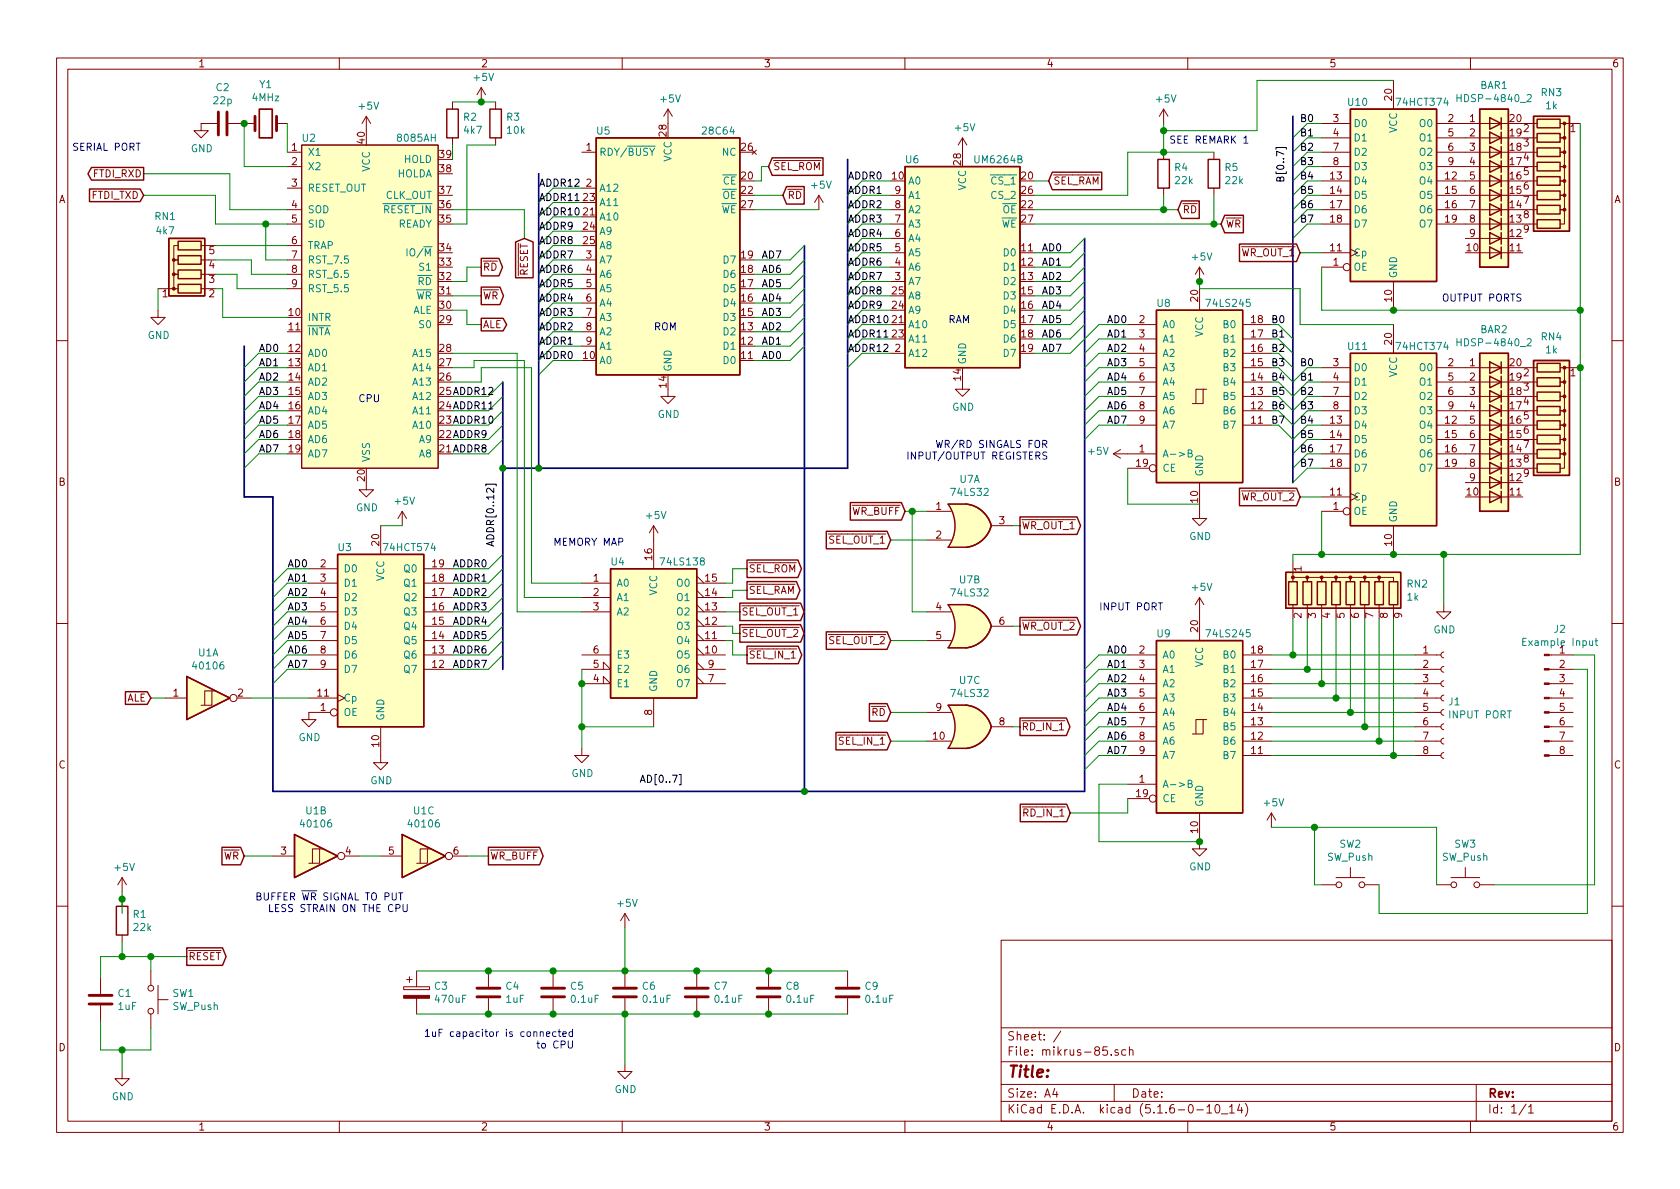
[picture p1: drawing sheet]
<svg xmlns="http://www.w3.org/2000/svg" width="297mm" height="210mm" viewBox="0 0 297 210" stroke-linecap="round" stroke-linejoin="round" font-family="sans-serif">
<defs><g id="words">
<text font-size="2.8" fill="#840000" x="178" y="190.5">Title:</text>
<g font-size="2.1" fill="#840000">
<text x="178" y="184">Sheet: /</text>
<text x="178" y="186.7">File: mikrus-85.sch</text>
<text x="178" y="196.9">KiCad E.D.A. kicad (5.1.6-0-10_14)</text>
<text x="178" y="194.1">Size: A4</text>
<text x="200" y="194.1">Date:</text>
<text x="263" y="194.1">Rev:</text>
<text x="263" y="196.9">Id: 1/1</text>
</g>
<g font-size="1.8" fill="#840000">
<text x="35" y="11.9">1</text>
<text x="85" y="11.9">2</text>
<text x="135" y="11.9">3</text>
<text x="185" y="11.9">4</text>
<text x="235" y="11.9">5</text>
<text x="285" y="11.9">6</text>
<text x="246.1" y="17.7" transform="rotate(-90 246.1 17.7)">20</text>
<text x="235.7" y="21.6">3</text>
<text x="256.1" y="21.6">2</text>
<text x="259.9" y="21.6">1</text>
<text x="267" y="21.6">20</text>
<text x="269.4" y="23.4">2</text>
<text x="277.6" y="23.4">1</text>
<text x="51.6" y="26.7">1</text>
<text x="51.6" y="29.2">2</text>
<text x="64.5" y="25.3" transform="rotate(-90 64.5 25.3)">40</text>
<text x="77.8" y="27.9">39</text>
<text x="103.7" y="26.7">1</text>
<text x="117.9" y="24.1" transform="rotate(-90 117.9 24.1)">28</text>
<text x="131.1" y="26.7">26</text>
<text x="169.9" y="29.2" transform="rotate(-90 169.9 29.2)">28</text>
<text x="235.7" y="24.1">4</text>
<text x="235.7" y="26.7">7</text>
<text x="235.7" y="29.2">8</text>
<text x="256.1" y="24.1">5</text>
<text x="256.1" y="26.7">6</text>
<text x="256.1" y="29.2">9</text>
<text x="259.9" y="24.1">2</text>
<text x="259.9" y="26.7">3</text>
<text x="259.9" y="29.2">4</text>
<text x="267" y="29.2">17</text>
<text x="267" y="26.7">18</text>
<text x="267" y="24.1">19</text>
<text x="269.4" y="25.9">3</text>
<text x="269.4" y="28.4">4</text>
<text x="10.4" y="35.9">A</text>
<text x="16.2" y="35.2">FTDI_TXD</text>
<text x="16.5" y="31.4">FTDI_RXD</text>
<text x="51.6" y="33">3</text>
<text x="77.8" y="34.3">37</text>
<text x="77.8" y="30.5">38</text>
<text x="103.2" y="35.6">23</text>
<text x="103.7" y="33">2</text>
<text x="131.1" y="31.7">20</text>
<text x="131.1" y="34.3">22</text>
<text x="136.7" y="30.1">SEL_ROM</text>
<text x="139.2" y="35.2">RD</text>
<text x="157.8" y="31.7">10</text>
<text x="158.3" y="34.3">9</text>
<text x="180.6" y="31.7">20</text>
<text x="180.6" y="34.3">26</text>
<text x="186.2" y="32.6">SEL_RAM</text>
<text x="235.3" y="31.7">13</text>
<text x="235.3" y="34.3">14</text>
<text x="255.6" y="31.7">12</text>
<text x="255.6" y="34.3">15</text>
<text x="259.9" y="31.7">5</text>
<text x="259.9" y="34.3">6</text>
<text x="267" y="34.3">15</text>
<text x="267" y="31.7">16</text>
<text x="269.4" y="31">5</text>
<text x="269.4" y="33.5">6</text>
<text x="285.4" y="35.9">A</text>
<text x="51.6" y="36.8">4</text>
<text x="51.6" y="39.4">5</text>
<text x="77.8" y="39.4">35</text>
<text x="77.8" y="36.8">36</text>
<text x="103.2" y="38.1">21</text>
<text x="103.2" y="40.6">24</text>
<text x="131.1" y="36.8">27</text>
<text x="158.3" y="41.9">6</text>
<text x="158.3" y="39.4">7</text>
<text x="158.3" y="36.8">8</text>
<text x="180.6" y="36.8">22</text>
<text x="180.6" y="39.4">27</text>
<text x="209.1" y="37.7">RD</text>
<text x="216.7" y="40.3">WR</text>
<text x="235.3" y="36.8">17</text>
<text x="235.3" y="39.4">18</text>
<text x="255.6" y="36.8">16</text>
<text x="255.6" y="39.4">19</text>
<text x="259.9" y="36.8">7</text>
<text x="259.9" y="39.4">8</text>
<text x="259.9" y="41.9">9</text>
<text x="267" y="41.9">12</text>
<text x="267" y="39.4">13</text>
<text x="267" y="36.8">14</text>
<text x="269.4" y="36.1">7</text>
<text x="269.4" y="38.6">8</text>
<text x="269.4" y="41.1">9</text>
<text x="37" y="47.5">4</text>
<text x="37" y="45">5</text>
<text x="51.6" y="43.2">6</text>
<text x="51.6" y="45.7">7</text>
<text x="77.8" y="47">33</text>
<text x="77.8" y="44.4">34</text>
<text x="85.3" y="47.9">RD</text>
<text x="103.2" y="43.2">25</text>
<text x="103.7" y="45.7">3</text>
<text x="131.1" y="45.7">19</text>
<text x="158.3" y="47">4</text>
<text x="158.3" y="44.4">5</text>
<text x="180.6" y="44.4">11</text>
<text x="180.6" y="47">12</text>
<text x="219.5" y="45.3">WR_OUT_1</text>
<text x="235.3" y="44.4">11</text>
<text x="235.7" y="47">1</text>
<text x="259.4" y="44.4">10</text>
<text x="267" y="44.4">11</text>
<text x="28.7" y="52.6">1</text>
<text x="37" y="52.6">2</text>
<text x="37" y="50">3</text>
<text x="51.6" y="48.3">8</text>
<text x="51.6" y="50.8">9</text>
<text x="77.8" y="52.1">31</text>
<text x="77.8" y="49.5">32</text>
<text x="85.3" y="53">WR</text>
<text x="93.3" y="48.8" transform="rotate(-90 93.3 48.8)">RESET</text>
<text x="103.7" y="48.3">4</text>
<text x="103.7" y="50.8">5</text>
<text x="103.7" y="53.3">6</text>
<text x="131.1" y="53.3">16</text>
<text x="131.1" y="50.8">17</text>
<text x="131.1" y="48.3">18</text>
<text x="157.8" y="52.1">25</text>
<text x="158.3" y="49.5">3</text>
<text x="180.6" y="49.5">13</text>
<text x="180.6" y="52.1">15</text>
<text x="211.8" y="53.3" transform="rotate(-90 211.8 53.3)">20</text>
<text x="246.1" y="53.3" transform="rotate(-90 246.1 53.3)">10</text>
<text x="51.1" y="55.9">10</text>
<text x="51.1" y="58.4">11</text>
<text x="77.8" y="57.1">29</text>
<text x="77.8" y="54.6">30</text>
<text x="85.3" y="58">ALE</text>
<text x="103.7" y="55.9">7</text>
<text x="103.7" y="58.4">8</text>
<text x="131.1" y="58.4">13</text>
<text x="131.1" y="55.9">15</text>
<text x="157.8" y="57.1">21</text>
<text x="157.8" y="59.7">23</text>
<text x="157.8" y="54.6">24</text>
<text x="180.6" y="54.6">16</text>
<text x="180.6" y="57.1">17</text>
<text x="180.6" y="59.7">18</text>
<text x="201.4" y="57.1">2</text>
<text x="201.4" y="59.7">3</text>
<text x="221.3" y="59.7">17</text>
<text x="221.3" y="57.1">18</text>
<text x="51.1" y="62.2">12</text>
<text x="51.1" y="64.8">13</text>
<text x="77.8" y="64.8">27</text>
<text x="77.8" y="62.2">28</text>
<text x="103.2" y="63.5">10</text>
<text x="103.7" y="61">9</text>
<text x="131.1" y="63.5">11</text>
<text x="131.1" y="61">12</text>
<text x="158.3" y="62.2">2</text>
<text x="180.6" y="62.2">19</text>
<text x="201.4" y="62.2">4</text>
<text x="201.4" y="64.8">5</text>
<text x="221.3" y="64.8">15</text>
<text x="221.3" y="62.2">16</text>
<text x="235.7" y="64.8">3</text>
<text x="246.1" y="60.9" transform="rotate(-90 246.1 60.9)">20</text>
<text x="256.1" y="64.8">2</text>
<text x="259.9" y="64.8">1</text>
<text x="267" y="64.8">20</text>
<text x="51.1" y="67.3">14</text>
<text x="51.1" y="69.8">15</text>
<text x="77.8" y="67.3">26</text>
<text x="117.9" y="68.5" transform="rotate(-90 117.9 68.5)">14</text>
<text x="169.9" y="67.3" transform="rotate(-90 169.9 67.3)">14</text>
<text x="201.4" y="67.3">6</text>
<text x="201.4" y="69.8">7</text>
<text x="221.3" y="69.8">13</text>
<text x="221.3" y="67.3">14</text>
<text x="235.7" y="67.3">4</text>
<text x="235.7" y="69.8">7</text>
<text x="256.1" y="67.3">5</text>
<text x="256.1" y="69.8">6</text>
<text x="259.9" y="67.3">2</text>
<text x="259.9" y="69.8">3</text>
<text x="267" y="69.8">18</text>
<text x="267" y="67.3">19</text>
<text x="269.4" y="66.5">2</text>
<text x="269.4" y="69.1">3</text>
<text x="269.4" y="71.6">4</text>
<text x="277.6" y="66.5">1</text>
<text x="51.1" y="72.4">16</text>
<text x="51.1" y="74.9">17</text>
<text x="51.1" y="77.5">18</text>
<text x="201.4" y="72.4">8</text>
<text x="201.4" y="74.9">9</text>
<text x="221.3" y="74.9">11</text>
<text x="221.3" y="72.4">12</text>
<text x="235.3" y="74.9">13</text>
<text x="235.3" y="77.5">14</text>
<text x="235.7" y="72.4">8</text>
<text x="255.6" y="74.9">12</text>
<text x="255.6" y="77.5">15</text>
<text x="256.1" y="72.4">9</text>
<text x="259.9" y="72.4">4</text>
<text x="259.9" y="74.9">5</text>
<text x="259.9" y="77.5">6</text>
<text x="267" y="77.5">15</text>
<text x="267" y="74.9">16</text>
<text x="267" y="72.4">17</text>
<text x="269.4" y="74.2">5</text>
<text x="269.4" y="76.7">6</text>
<text x="51.1" y="80">19</text>
<text x="201" y="82.5">19</text>
<text x="201.4" y="80">1</text>
<text x="235.3" y="80">17</text>
<text x="235.3" y="82.5">18</text>
<text x="255.6" y="80">16</text>
<text x="255.6" y="82.5">19</text>
<text x="259.9" y="80">7</text>
<text x="259.9" y="82.5">8</text>
<text x="267" y="82.5">13</text>
<text x="267" y="80">14</text>
<text x="269.4" y="79.2">7</text>
<text x="269.4" y="81.8">8</text>
<text x="10.4" y="85.9">B</text>
<text x="64.5" y="85" transform="rotate(-90 64.5 85)">20</text>
<text x="211.8" y="88.8" transform="rotate(-90 211.8 88.8)">10</text>
<text x="219.5" y="88.5">WR_OUT_2</text>
<text x="235.3" y="87.6">11</text>
<text x="259.4" y="87.6">10</text>
<text x="259.9" y="85.1">9</text>
<text x="267" y="87.6">11</text>
<text x="267" y="85.1">12</text>
<text x="269.4" y="84.3">9</text>
<text x="285.4" y="85.9">B</text>
<text x="150.6" y="91.1">WR_BUFF</text>
<text x="165.5" y="90.2">1</text>
<text x="165.5" y="95.2">2</text>
<text x="176.7" y="92.7">3</text>
<text x="180.6" y="93.6">WR_OUT_1</text>
<text x="235.7" y="90.2">1</text>
<text x="56.7" y="100.3">2</text>
<text x="67.1" y="96.5" transform="rotate(-90 67.1 96.5)">20</text>
<text x="76.5" y="100.3">19</text>
<text x="115.3" y="99" transform="rotate(-90 115.3 99)">16</text>
<text x="132.3" y="101.2">SEL_ROM</text>
<text x="146.6" y="96.1">SEL_OUT_1</text>
<text x="230.1" y="101.1" transform="rotate(-90 230.1 101.1)">1</text>
<text x="246.1" y="96.5" transform="rotate(-90 246.1 96.5)">10</text>
<text x="56.7" y="102.9">3</text>
<text x="56.7" y="105.4">4</text>
<text x="56.7" y="107.9">5</text>
<text x="76.5" y="107.9">16</text>
<text x="76.5" y="105.4">17</text>
<text x="76.5" y="102.9">18</text>
<text x="104.9" y="102.9">1</text>
<text x="104.9" y="105.4">2</text>
<text x="104.9" y="107.9">3</text>
<text x="124.8" y="107.9">13</text>
<text x="124.8" y="105.4">14</text>
<text x="124.8" y="102.9">15</text>
<text x="132.3" y="105">SEL_RAM</text>
<text x="165.5" y="107.9">4</text>
<text x="56.7" y="110.5">6</text>
<text x="56.7" y="113">7</text>
<text x="76.5" y="113">14</text>
<text x="76.5" y="110.5">15</text>
<text x="124.8" y="113">11</text>
<text x="124.8" y="110.5">12</text>
<text x="131.1" y="108.8">SEL_OUT_1</text>
<text x="131.1" y="112.6">SEL_OUT_2</text>
<text x="146.6" y="113.9">SEL_OUT_2</text>
<text x="165.5" y="113">5</text>
<text x="176.7" y="110.5">6</text>
<text x="180.6" y="111.4">WR_OUT_2</text>
<text x="211.8" y="111.7" transform="rotate(-90 211.8 111.7)">20</text>
<text x="230.1" y="109.3" transform="rotate(-90 230.1 109.3)">2</text>
<text x="232.7" y="109.3" transform="rotate(-90 232.7 109.3)">3</text>
<text x="235.2" y="109.3" transform="rotate(-90 235.2 109.3)">4</text>
<text x="237.7" y="109.3" transform="rotate(-90 237.7 109.3)">5</text>
<text x="240.3" y="109.3" transform="rotate(-90 240.3 109.3)">6</text>
<text x="242.8" y="109.3" transform="rotate(-90 242.8 109.3)">7</text>
<text x="245.4" y="109.3" transform="rotate(-90 245.4 109.3)">8</text>
<text x="247.9" y="109.3" transform="rotate(-90 247.9 109.3)">9</text>
<text x="56.7" y="115.6">8</text>
<text x="56.7" y="118.1">9</text>
<text x="76.5" y="118.1">12</text>
<text x="76.5" y="115.6">13</text>
<text x="104.9" y="118.1">5</text>
<text x="104.9" y="115.6">6</text>
<text x="124.8" y="115.6">10</text>
<text x="125.2" y="118.1">9</text>
<text x="132.3" y="116.5">SEL_IN_1</text>
<text x="201.4" y="115.6">2</text>
<text x="201.4" y="118.1">3</text>
<text x="221.3" y="118.1">17</text>
<text x="221.3" y="115.6">18</text>
<text x="251.6" y="115.6">1</text>
<text x="251.6" y="118.1">2</text>
<text x="275.7" y="115.6">1</text>
<text x="275.7" y="118.1">2</text>
<text x="22.4" y="124.1">ALE</text>
<text x="30.6" y="123.2">1</text>
<text x="42.1" y="123.2">2</text>
<text x="56.2" y="123.2">11</text>
<text x="56.7" y="125.7">1</text>
<text x="104.9" y="120.6">4</text>
<text x="125.2" y="120.6">7</text>
<text x="165.5" y="125.7">9</text>
<text x="201.4" y="120.6">4</text>
<text x="201.4" y="123.2">5</text>
<text x="201.4" y="125.7">6</text>
<text x="221.3" y="125.7">14</text>
<text x="221.3" y="123.2">15</text>
<text x="221.3" y="120.6">16</text>
<text x="251.6" y="120.6">3</text>
<text x="251.6" y="123.2">4</text>
<text x="251.6" y="125.7">5</text>
<text x="275.7" y="120.6">3</text>
<text x="275.7" y="123.2">4</text>
<text x="275.7" y="125.7">5</text>
<text x="115.3" y="126.5" transform="rotate(-90 115.3 126.5)">8</text>
<text x="148.5" y="131.7">SEL_IN_1</text>
<text x="154.1" y="126.6">RD</text>
<text x="165" y="130.8">10</text>
<text x="176.7" y="128.3">8</text>
<text x="180.6" y="129.2">RD_IN_1</text>
<text x="201.4" y="128.3">7</text>
<text x="201.4" y="130.8">8</text>
<text x="221.3" y="130.8">12</text>
<text x="221.3" y="128.3">13</text>
<text x="251.6" y="128.3">6</text>
<text x="251.6" y="130.8">7</text>
<text x="275.7" y="128.3">6</text>
<text x="275.7" y="130.8">7</text>
<text x="10.4" y="135.9">C</text>
<text x="67.1" y="132" transform="rotate(-90 67.1 132)">10</text>
<text x="201.4" y="133.3">9</text>
<text x="221.3" y="133.3">11</text>
<text x="251.6" y="133.3">8</text>
<text x="275.7" y="133.3">8</text>
<text x="285.4" y="135.9">C</text>
<text x="201" y="141">19</text>
<text x="201.4" y="138.4">1</text>
<text x="181.2" y="144.4">RD_IN_1</text>
<text x="211.8" y="147.3" transform="rotate(-90 211.8 147.3)">10</text>
<text x="39.4" y="152">WR</text>
<text x="49.7" y="151.1">3</text>
<text x="61.1" y="151.1">4</text>
<text x="68.7" y="151.1">5</text>
<text x="80.2" y="151.1">6</text>
<text x="86.6" y="152">WR_BUFF</text>
<text x="33.3" y="169.8">RESET</text>
<text x="10.4" y="185.9">D</text>
<text x="285.4" y="185.9">D</text>
<text x="35" y="199.9">1</text>
<text x="85" y="199.9">2</text>
<text x="135" y="199.9">3</text>
<text x="185" y="199.9">4</text>
<text x="235" y="199.9">5</text>
<text x="285" y="199.9">6</text>
</g>
<g font-size="1.8" fill="#008484">
<text x="38.3" y="16.1">C2</text>
<text x="44.7" y="17.9">4MHz</text>
<text x="45.9" y="15.6">Y1</text>
<text x="83.9" y="14.3">+5V</text>
<text x="261.7" y="15.7">BAR1</text>
<text x="272.6" y="17">RN3</text>
<text x="37.8" y="18.4">22p</text>
<text x="63.6" y="19.4">+5V</text>
<text x="82" y="21.4">R2</text>
<text x="82.1" y="23.7">4k7</text>
<text x="89.6" y="21.4">R3</text>
<text x="89.7" y="23.7">10k</text>
<text x="105.6" y="23.8">U5</text>
<text x="116.9" y="18.1">+5V</text>
<text x="124.4" y="23.8">28C64</text>
<text x="169" y="23.2">+5V</text>
<text x="204.5" y="18.1">+5V</text>
<text x="238.4" y="18.7">U10</text>
<text x="239.3" y="22.5">D0</text>
<text x="247" y="23.5" transform="rotate(-90 247 23.5)">VCC</text>
<text x="247.2" y="18.7">74HCT374</text>
<text x="251.1" y="22.5">O0</text>
<text x="258.5" y="18.1">HDSP-4840_2</text>
<text x="273.4" y="19.3">1k</text>
<text x="33.7" y="26.9">GND</text>
<text x="53.5" y="25.1">U2</text>
<text x="54.4" y="27.6">X1</text>
<text x="70.4" y="25.1">8085AH</text>
<text x="71.5" y="28.8">HOLD</text>
<text x="105.9" y="27.6">RDY/BUSY</text>
<text x="118.7" y="28.6" transform="rotate(-90 118.7 28.6)">VCC</text>
<text x="127.7" y="27.6">NC</text>
<text x="160.2" y="28.9">U6</text>
<text x="172.6" y="28.9">UM6264B</text>
<text x="239.3" y="25">D1</text>
<text x="239.3" y="27.6">D2</text>
<text x="251.1" y="25">O1</text>
<text x="251.1" y="27.6">O2</text>
<text x="54.4" y="30.1">X2</text>
<text x="54.4" y="33.9">RESET_OUT</text>
<text x="65.4" y="30.4" transform="rotate(-90 65.4 30.4)">VCC</text>
<text x="68.1" y="35.2">CLK_OUT</text>
<text x="70.2" y="31.4">HOLDA</text>
<text x="105.9" y="33.9">A12</text>
<text x="127.7" y="35.2">OE</text>
<text x="127.8" y="32.6">CE</text>
<text x="143.6" y="33.4">+5V</text>
<text x="160.5" y="32.6">A0</text>
<text x="160.5" y="35.2">A1</text>
<text x="170.8" y="33.7" transform="rotate(-90 170.8 33.7)">VCC</text>
<text x="175.4" y="32.6">CS_1</text>
<text x="175.4" y="35.2">CS_2</text>
<text x="207.7" y="30.2">R4</text>
<text x="207.8" y="32.6">22k</text>
<text x="216.6" y="30.2">R5</text>
<text x="216.7" y="32.6">22k</text>
<text x="239.3" y="32.6">D4</text>
<text x="239.3" y="35.2">D5</text>
<text x="239.3" y="30.1">D3</text>
<text x="251.1" y="32.6">O4</text>
<text x="251.1" y="35.2">O5</text>
<text x="251.1" y="30.1">O3</text>
<text x="27.5" y="38.9">RN1</text>
<text x="27.7" y="41.4">4k7</text>
<text x="54.4" y="37.7">SOD</text>
<text x="54.4" y="40.3">SID</text>
<text x="67.8" y="37.7">RESET_IN</text>
<text x="70.3" y="40.3">READY</text>
<text x="105.9" y="39">A10</text>
<text x="105.9" y="36.4">A11</text>
<text x="105.9" y="41.5">A9</text>
<text x="127.5" y="37.7">WE</text>
<text x="160.5" y="40.3">A3</text>
<text x="160.5" y="37.7">A2</text>
<text x="177" y="40.3">WE</text>
<text x="177.3" y="37.7">OE</text>
<text x="239.3" y="37.7">D6</text>
<text x="239.3" y="40.3">D7</text>
<text x="251.1" y="37.7">O6</text>
<text x="251.1" y="40.3">O7</text>
<text x="54.4" y="44.1">TRAP</text>
<text x="54.4" y="46.6">RST_7.5</text>
<text x="72.6" y="45.3">IO/M</text>
<text x="74.3" y="47.9">S1</text>
<text x="105.9" y="44.1">A8</text>
<text x="105.9" y="46.6">A7</text>
<text x="128" y="46.6">D7</text>
<text x="160.5" y="47.9">A6</text>
<text x="160.5" y="45.3">A5</text>
<text x="160.5" y="42.8">A4</text>
<text x="177.6" y="45.3">D0</text>
<text x="177.6" y="47.9">D1</text>
<text x="210.9" y="46.1">+5V</text>
<text x="239.3" y="47.9">OE</text>
<text x="239.3" y="45.3">Cp</text>
<text x="54.4" y="49.1">RST_6.5</text>
<text x="54.4" y="51.7">RST_5.5</text>
<text x="73.5" y="53">WR</text>
<text x="73.9" y="50.4">RD</text>
<text x="105.9" y="49.1">A6</text>
<text x="105.9" y="51.7">A5</text>
<text x="128" y="51.7">D5</text>
<text x="128" y="49.1">D6</text>
<text x="160.5" y="53">A8</text>
<text x="160.5" y="50.4">A7</text>
<text x="177.6" y="50.4">D2</text>
<text x="177.6" y="53">D3</text>
<text x="247" y="49.3" transform="rotate(-90 247 49.3)">GND</text>
<text x="26.1" y="59.9">GND</text>
<text x="54.4" y="56.8">INTR</text>
<text x="54.4" y="59.3">INTA</text>
<text x="72.9" y="55.5">ALE</text>
<text x="74.3" y="58">S0</text>
<text x="105.9" y="54.2">A4</text>
<text x="105.9" y="56.8">A3</text>
<text x="105.9" y="59.3">A2</text>
<text x="128" y="59.3">D2</text>
<text x="128" y="56.8">D3</text>
<text x="128" y="54.2">D4</text>
<text x="160.5" y="58">A10</text>
<text x="160.5" y="55.5">A9</text>
<text x="177.6" y="55.5">D4</text>
<text x="177.6" y="58">D5</text>
<text x="204.6" y="54.3">U8</text>
<text x="205.5" y="58">A0</text>
<text x="212.7" y="59.6" transform="rotate(-90 212.7 59.6)">VCC</text>
<text x="213.6" y="54.3">74LS245</text>
<text x="216.4" y="58">B0</text>
<text x="261.7" y="58.9">BAR2</text>
<text x="54.4" y="63.1">AD0</text>
<text x="54.4" y="65.7">AD1</text>
<text x="73.2" y="65.7">A14</text>
<text x="73.2" y="63.1">A15</text>
<text x="105.9" y="64.4">A0</text>
<text x="105.9" y="61.8">A1</text>
<text x="118.7" y="65.8" transform="rotate(-90 118.7 65.8)">GND</text>
<text x="128" y="64.4">D0</text>
<text x="128" y="61.8">D1</text>
<text x="160.5" y="63.1">A12</text>
<text x="160.5" y="60.6">A11</text>
<text x="170.8" y="64.5" transform="rotate(-90 170.8 64.5)">GND</text>
<text x="177.6" y="60.6">D6</text>
<text x="177.6" y="63.1">D7</text>
<text x="205.5" y="60.6">A1</text>
<text x="205.5" y="63.1">A2</text>
<text x="205.5" y="65.7">A3</text>
<text x="216.4" y="65.7">B3</text>
<text x="216.4" y="63.1">B2</text>
<text x="216.4" y="60.6">B1</text>
<text x="238.4" y="61.9">U11</text>
<text x="239.3" y="65.7">D0</text>
<text x="247.2" y="61.9">74HCT374</text>
<text x="251.1" y="65.7">O0</text>
<text x="258.5" y="61.2">HDSP-4840_2</text>
<text x="272.6" y="60.2">RN4</text>
<text x="273.4" y="62.5">1k</text>
<text x="54.4" y="68.2">AD2</text>
<text x="54.4" y="70.7">AD3</text>
<text x="73.2" y="70.7">A12</text>
<text x="73.2" y="68.2">A13</text>
<text x="205.5" y="68.2">A4</text>
<text x="205.5" y="70.7">A5</text>
<text x="216.4" y="70.7">B5</text>
<text x="216.4" y="68.2">B4</text>
<text x="239.3" y="68.2">D1</text>
<text x="239.3" y="70.7">D2</text>
<text x="247" y="66.7" transform="rotate(-90 247 66.7)">VCC</text>
<text x="251.1" y="68.2">O1</text>
<text x="251.1" y="70.7">O2</text>
<text x="54.4" y="73.3">AD4</text>
<text x="54.4" y="75.8">AD5</text>
<text x="73.2" y="75.8">A10</text>
<text x="73.2" y="73.3">A11</text>
<text x="116.3" y="73.9">GND</text>
<text x="168.4" y="72.6">GND</text>
<text x="205.5" y="73.3">A6</text>
<text x="205.5" y="75.8">A7</text>
<text x="216.4" y="75.8">B7</text>
<text x="216.4" y="73.3">B6</text>
<text x="239.3" y="75.8">D4</text>
<text x="239.3" y="73.3">D3</text>
<text x="251.1" y="75.8">O4</text>
<text x="251.1" y="73.3">O3</text>
<text x="54.4" y="78.4">AD6</text>
<text x="54.4" y="80.9">AD7</text>
<text x="65.4" y="81.8" transform="rotate(-90 65.4 81.8)">VSS</text>
<text x="74.2" y="80.9">A8</text>
<text x="74.2" y="78.4">A9</text>
<text x="192.5" y="80.4">+5V</text>
<text x="205.5" y="80.9">A-&gt;B</text>
<text x="205.5" y="83.4">CE</text>
<text x="239.3" y="78.4">D5</text>
<text x="239.3" y="80.9">D6</text>
<text x="239.3" y="83.4">D7</text>
<text x="251.1" y="78.4">O5</text>
<text x="251.1" y="80.9">O6</text>
<text x="251.1" y="83.4">O7</text>
<text x="69.9" y="89.2">+5V</text>
<text x="168.4" y="87.7">74LS32</text>
<text x="169.7" y="85.4">U7A</text>
<text x="212.7" y="84.3" transform="rotate(-90 212.7 84.3)">GND</text>
<text x="239.3" y="88.5">Cp</text>
<text x="62.9" y="90.4">GND</text>
<text x="114.4" y="91.8">+5V</text>
<text x="210.3" y="95.5">GND</text>
<text x="239.3" y="91.1">OE</text>
<text x="247" y="92.5" transform="rotate(-90 247 92.5)">GND</text>
<text x="59.8" y="97.5">U3</text>
<text x="60.7" y="101.2">D0</text>
<text x="68.1" y="97.5">74HCT574</text>
<text x="71.6" y="101.2">Q0</text>
<text x="108.1" y="100">U4</text>
<text x="117.1" y="100">74LS138</text>
<text x="60.7" y="103.8">D1</text>
<text x="60.7" y="106.3">D2</text>
<text x="67.9" y="102.8" transform="rotate(-90 67.9 102.8)">VCC</text>
<text x="71.6" y="106.3">Q2</text>
<text x="71.6" y="103.8">Q1</text>
<text x="109" y="103.8">A0</text>
<text x="109" y="106.3">A1</text>
<text x="116.2" y="105.3" transform="rotate(-90 116.2 105.3)">VCC</text>
<text x="119.8" y="106.3">O1</text>
<text x="119.8" y="103.8">O0</text>
<text x="168.4" y="105.5">74LS32</text>
<text x="169.7" y="103.2">U7B</text>
<text x="210.9" y="104.5">+5V</text>
<text x="248.8" y="103.9">RN2</text>
<text x="248.8" y="106.2">1k</text>
<text x="60.7" y="108.8">D3</text>
<text x="60.7" y="111.4">D4</text>
<text x="60.7" y="113.9">D5</text>
<text x="71.6" y="113.9">Q5</text>
<text x="71.6" y="111.4">Q4</text>
<text x="71.6" y="108.8">Q3</text>
<text x="109" y="108.8">A2</text>
<text x="119.8" y="113.9">O4</text>
<text x="119.8" y="111.4">O3</text>
<text x="119.8" y="108.8">O2</text>
<text x="204.6" y="112.7">U9</text>
<text x="213.6" y="112.7">74LS245</text>
<text x="253.4" y="112">GND</text>
<text x="274.8" y="111.9">J2</text>
<text x="34.4" y="118.4">40106</text>
<text x="35.1" y="116.1">U1A</text>
<text x="60.7" y="116.5">D6</text>
<text x="60.7" y="119">D7</text>
<text x="71.6" y="119">Q7</text>
<text x="71.6" y="116.5">Q6</text>
<text x="109" y="119">E2</text>
<text x="109" y="116.5">E3</text>
<text x="119.8" y="116.5">O5</text>
<text x="119.8" y="119">O6</text>
<text x="205.5" y="116.5">A0</text>
<text x="205.5" y="119">A1</text>
<text x="212.7" y="118" transform="rotate(-90 212.7 118)">VCC</text>
<text x="216.4" y="119">B1</text>
<text x="216.4" y="116.5">B0</text>
<text x="269.7" y="114.2">Example Input</text>
<text x="60.7" y="124.1">Cp</text>
<text x="109" y="121.5">E1</text>
<text x="116.2" y="122.4" transform="rotate(-90 116.2 122.4)">GND</text>
<text x="119.8" y="121.5">O7</text>
<text x="168.4" y="123.3">74LS32</text>
<text x="169.7" y="120.9">U7C</text>
<text x="205.5" y="121.5">A2</text>
<text x="205.5" y="124.1">A3</text>
<text x="216.4" y="124.1">B3</text>
<text x="216.4" y="121.5">B2</text>
<text x="256.2" y="124.7">J1</text>
<text x="52.8" y="131.1">GND</text>
<text x="60.7" y="126.6">OE</text>
<text x="67.9" y="127.5" transform="rotate(-90 67.9 127.5)">GND</text>
<text x="205.5" y="126.6">A4</text>
<text x="205.5" y="129.2">A5</text>
<text x="205.5" y="131.7">A6</text>
<text x="216.4" y="131.7">B6</text>
<text x="216.4" y="129.2">B5</text>
<text x="216.4" y="126.6">B4</text>
<text x="256.3" y="127">INPUT PORT</text>
<text x="101" y="137.4">GND</text>
<text x="205.5" y="134.2">A7</text>
<text x="216.4" y="134.2">B7</text>
<text x="65.5" y="138.7">GND</text>
<text x="205.5" y="139.3">A-&gt;B</text>
<text x="205.5" y="141.9">CE</text>
<text x="212.7" y="142.7" transform="rotate(-90 212.7 142.7)">GND</text>
<text x="223.6" y="142.6">+5V</text>
<text x="53.4" y="146.3">40106</text>
<text x="54.1" y="144">U1B</text>
<text x="72.5" y="146.3">40106</text>
<text x="73.2" y="144">U1C</text>
<text x="236.9" y="149.9">SW2</text>
<text x="257.2" y="149.9">SW3</text>
<text x="20.4" y="154">+5V</text>
<text x="210.3" y="153.9">GND</text>
<text x="234.7" y="152.2">SW_Push</text>
<text x="255" y="152.2">SW_Push</text>
<text x="109.3" y="160.4">+5V</text>
<text x="23.6" y="162.3">R1</text>
<text x="23.7" y="164.6">22k</text>
<text x="20.9" y="176.3">C1</text>
<text x="20.9" y="178.6">1uF</text>
<text x="30.5" y="176.3">SW1</text>
<text x="30.6" y="178.6">SW_Push</text>
<text x="76.9" y="175">C3</text>
<text x="77.1" y="177.3">470uF</text>
<text x="89.5" y="175">C4</text>
<text x="89.5" y="177.3">1uF</text>
<text x="100.9" y="175">C5</text>
<text x="101.1" y="177.3">0.1uF</text>
<text x="113.6" y="175">C6</text>
<text x="113.8" y="177.3">0.1uF</text>
<text x="126.3" y="175">C7</text>
<text x="126.5" y="177.3">0.1uF</text>
<text x="139" y="175">C8</text>
<text x="139.2" y="177.3">0.1uF</text>
<text x="153" y="175">C9</text>
<text x="153.2" y="177.3">0.1uF</text>
<text x="19.8" y="194.6">GND</text>
<text x="108.7" y="193.3">GND</text>
</g>
<g font-size="1.8">
<text x="230.1" y="21.6">B0</text>
<text x="230.1" y="24.1">B1</text>
<text x="230.1" y="26.7">B2</text>
<text x="230.1" y="29.2">B3</text>
<text x="95.2" y="35.6">ADDR11</text>
<text x="95.2" y="33">ADDR12</text>
<text x="149.9" y="34.3">ADDR1</text>
<text x="149.9" y="31.7">ADDR0</text>
<text x="227.1" y="31.1" transform="rotate(-90 227.1 31.1)">B[0..7]</text>
<text x="230.1" y="31.7">B4</text>
<text x="230.1" y="34.3">B5</text>
<text x="95.2" y="40.6">ADDR9</text>
<text x="95.2" y="38.1">ADDR10</text>
<text x="149.9" y="36.8">ADDR2</text>
<text x="149.9" y="39.4">ADDR3</text>
<text x="149.9" y="41.9">ADDR4</text>
<text x="230.1" y="36.8">B6</text>
<text x="230.1" y="39.4">B7</text>
<text x="95.2" y="45.7">ADDR7</text>
<text x="95.2" y="43.2">ADDR8</text>
<text x="134.6" y="45.7">AD7</text>
<text x="149.9" y="44.4">ADDR5</text>
<text x="149.9" y="47">ADDR6</text>
<text x="184.1" y="47">AD1</text>
<text x="184.1" y="44.4">AD0</text>
<text x="95.2" y="53.3">ADDR4</text>
<text x="95.2" y="50.8">ADDR5</text>
<text x="95.2" y="48.3">ADDR6</text>
<text x="134.6" y="48.3">AD6</text>
<text x="134.6" y="50.8">AD5</text>
<text x="134.6" y="53.3">AD4</text>
<text x="149.9" y="49.5">ADDR7</text>
<text x="149.9" y="52.1">ADDR8</text>
<text x="184.1" y="52.1">AD3</text>
<text x="184.1" y="49.5">AD2</text>
<text x="95.2" y="58.4">ADDR2</text>
<text x="95.2" y="55.9">ADDR3</text>
<text x="134.6" y="55.9">AD3</text>
<text x="134.6" y="58.4">AD2</text>
<text x="149.9" y="54.6">ADDR9</text>
<text x="149.9" y="57.1">ADDR10</text>
<text x="149.9" y="59.7">ADDR11</text>
<text x="184.1" y="59.7">AD6</text>
<text x="184.1" y="57.1">AD5</text>
<text x="184.1" y="54.6">AD4</text>
<text x="195.9" y="57.1">AD0</text>
<text x="195.9" y="59.7">AD1</text>
<text x="225.1" y="59.7">B1</text>
<text x="225.1" y="57.1">B0</text>
<text x="45.7" y="62.2">AD0</text>
<text x="45.7" y="64.8">AD1</text>
<text x="95.2" y="63.5">ADDR0</text>
<text x="95.2" y="61">ADDR1</text>
<text x="134.6" y="61">AD1</text>
<text x="134.6" y="63.5">AD0</text>
<text x="149.9" y="62.2">ADDR12</text>
<text x="184.1" y="62.2">AD7</text>
<text x="195.9" y="62.2">AD2</text>
<text x="195.9" y="64.8">AD3</text>
<text x="225.1" y="64.8">B3</text>
<text x="225.1" y="62.2">B2</text>
<text x="230.1" y="64.8">B0</text>
<text x="45.7" y="67.3">AD2</text>
<text x="45.7" y="69.8">AD3</text>
<text x="77.8" y="69.8">25ADDR12</text>
<text x="195.9" y="67.3">AD4</text>
<text x="195.9" y="69.8">AD5</text>
<text x="225.1" y="69.8">B5</text>
<text x="225.1" y="67.3">B4</text>
<text x="230.1" y="67.3">B1</text>
<text x="230.1" y="69.8">B2</text>
<text x="45.7" y="72.4">AD4</text>
<text x="45.7" y="74.9">AD5</text>
<text x="45.7" y="77.5">AD6</text>
<text x="77.8" y="77.5">22ADDR9</text>
<text x="77.8" y="74.9">23ADDR10</text>
<text x="77.8" y="72.4">24ADDR11</text>
<text x="195.9" y="72.4">AD6</text>
<text x="195.9" y="74.9">AD7</text>
<text x="225.1" y="74.9">B7</text>
<text x="225.1" y="72.4">B6</text>
<text x="230.1" y="72.4">B3</text>
<text x="230.1" y="74.9">B4</text>
<text x="230.1" y="77.5">B5</text>
<text x="45.7" y="80">AD7</text>
<text x="77.8" y="80">21ADDR8</text>
<text x="230.1" y="80">B6</text>
<text x="230.1" y="82.5">B7</text>
<text x="50.8" y="100.3">AD0</text>
<text x="80" y="100.3">ADDR0</text>
<text x="87.4" y="96.8" transform="rotate(-90 87.4 96.8)">ADDR[0..12]</text>
<text x="50.8" y="102.9">AD1</text>
<text x="50.8" y="105.4">AD2</text>
<text x="50.8" y="107.9">AD3</text>
<text x="80" y="107.9">ADDR3</text>
<text x="80" y="102.9">ADDR1</text>
<text x="80" y="105.4">ADDR2</text>
<text x="50.8" y="113">AD5</text>
<text x="50.8" y="110.5">AD4</text>
<text x="80" y="113">ADDR5</text>
<text x="80" y="110.5">ADDR4</text>
<text x="50.8" y="118.1">AD7</text>
<text x="50.8" y="115.6">AD6</text>
<text x="80" y="115.6">ADDR6</text>
<text x="80" y="118.1">ADDR7</text>
<text x="195.9" y="115.6">AD0</text>
<text x="195.9" y="118.1">AD1</text>
<text x="195.9" y="120.6">AD2</text>
<text x="195.9" y="123.2">AD3</text>
<text x="195.9" y="125.7">AD4</text>
<text x="195.9" y="128.3">AD5</text>
<text x="195.9" y="130.8">AD6</text>
<text x="195.9" y="133.3">AD7</text>
<text x="113" y="138.4">AD[0..7]</text>
</g>
<g font-size="1.8" fill="#0000c2">
<text x="12.7" y="26.7">SERIAL PORT</text>
<text x="207.7" y="25.4">SEE REMARK 1</text>
<text x="255.4" y="53.3">OUTPUT PORTS</text>
<text x="115.6" y="58.4">ROM</text>
<text x="167.6" y="57.1">RAM</text>
<text x="63.6" y="71.1">CPU</text>
<text x="161.6" y="81.3">INPUT/OUTPUT REGISTERS</text>
<text x="166.9" y="79.2">WR/RD SINGALS FOR</text>
<text x="97.8" y="96.5">MEMORY MAP</text>
<text x="195" y="107.9">INPUT PORT</text>
<text x="47.1" y="159.2">BUFFER WR SIGNAL TO PUT</text>
<text x="49.3" y="161.3">LESS STRAIN ON THE CPU</text>
<text x="78.8" y="183.4">1uF capacitor is connected</text>
<text x="95.7" y="185.4">to CPU</text>
</g>
</g></defs>
<g fill="none" stroke="#840000" stroke-width=".18">
<path d="M10 10.3h277v189.9h-277zM12 12.2h273v186.1h-273zM60 10.3v1.9M80 18v1.3M85.1 15.5l-.8 1.3M85.1 15.5v2.5M85.1 15.5l.8 1.3M87.6 18v1.3M110 10.3v1.9M118.1 19.3l-.8 1.3M118.1 19.3v2.5M118.1 19.3l.8 1.3"/>
<path d="M160 10.3v1.9M205.7 19.3v2.5M205.7 19.3l-.7 1.3M205.7 19.3l.8 1.3M210 10.3v1.9M246.4 14.2v5.1M260 10.3v1.9M38.4 21.8h-2.8v1.3h1.2l-1.2 1.3-1.3-1.3h1.3M40.4 21.8h4.7M48.9 21.8h1.9M50.8 26.9h2.5M50.8 29.5h2.5"/>
<path d="M50.8 33.3h2.5M50.8 37.1h2.5M50.8 39.6h2.5M53.3 25.6h24.2v57.2h-24.2zM64.8 20.6l-.8 1.2M64.8 20.6v2.5M64.8 20.6l.7 1.2M80 24.4v1.2M87.6 24.4v1.2M102.9 26.9h2.5M102.9 33.3h2.5M133 26.5l.7 .8"/>
<path d="M133.7 26.5l-.7 .8M144.8 34.5l-.8 1.3M144.8 34.5v2.6M144.8 34.5l.7 1.3M157.5 37.1h2.5M157.5 39.6h2.5M157.5 34.5h2.5M170.2 24.4l-.8 1.2M170.2 24.4v2.5M170.2 24.4l.7 1.2M205.7 26.9v1.3M205.7 33.3v1.2"/>
<path d="M214.6 26.9v1.3M214.6 33.3v1.2M233.7 26.9h5.1M233.7 29.5h5.1M233.7 37.1h5.1M233.7 39.6h5.1M233.7 34.5h5.1M233.7 24.4h5.1M233.7 21.8h5.1M233.7 32h5.1M254 26.9h12.7M254 29.5h12.7"/>
<path d="M254 37.1h12.7M254 39.6h12.7M254 34.5h12.7M254 24.4h12.7M254 21.8h12.7M254 32h12.7M270.5 26.9h1.3M270.5 29.5h1.3M270.5 37.1h1.3M270.5 39.6h1.3M270.5 34.5h1.3M270.5 24.4h1.3"/>
<path d="M270.5 21.8h1.3M270.5 32h1.3M275.8 21.8h.8v2.6h-.8h.8v2.5h-.8h.8v2.6h-.8h.8v2.5h-.8h.8v2.5h-.8h.8v2.6h-.8h.8v2.5h-.8M276.9 21.8h2.5M27.9 54.9v1.2h1.3l-1.3 1.3-1.2-1.3h1.2M27.9 51h2.6M31.5 43.4h-.8v2.6h.8h-.8v2.5h.8h-.8v2.5h.8M35.6 43.4h1.2M35.6 46h1.2M35.6 48.5h1.2M35.6 51h1.2M50.8 43.4h2.5"/>
<path d="M50.8 46h2.5M50.8 48.5h2.5M50.8 51h2.5M102.9 46h2.5M102.9 48.5h2.5M102.9 51h2.5M102.9 53.6h2.5M102.9 56.1h2.5M102.9 58.7h2.5M157.5 49.8h2.5M157.5 47.2h2.5M157.5 44.7h2.5"/>
<path d="M157.5 42.2h2.5M199.4 59.9h5.1M199.4 57.4h5.1M212.1 47.2v7.7M212.1 47.2l-.8 1.3M212.1 47.2l.8 1.3M219.7 59.9h5.1M219.7 57.4h5.1M233.7 47.2h3.8M233.7 44.7h5.1M246.4 49.8v5.1M246.4 57.4v5.1"/>
<path d="M259.1 42.2h7.6M261.6 44.7h5.1M10 60.2h2M102.9 61.2h2.5M118.1 68.8v1.3h1.3l-1.3 1.3-1.3-1.3h1.3M157.5 62.5h2.5M170.2 67.6v1.2h1.2l-1.2 1.3-1.3-1.3h1.3M198.1 79.5l-1.3 .8M199.4 62.5h5.1M199.4 72.6h5.1M199.4 70.1h5.1M199.4 67.6h5.1"/>
<path d="M199.4 65h5.1M199.4 75.2h5.1M212.7 68.8h-1.2v2.6M213.4 68.8h-.7v2.6h-1.9M219.7 62.5h5.1M219.7 72.6h5.1M219.7 70.1h5.1M219.7 67.6h5.1M219.7 65h5.1M219.7 75.2h5.1M233.7 72.6h5.1M233.7 70.1h5.1"/>
<path d="M233.7 67.6h5.1M233.7 65h5.1M233.7 75.2h5.1M233.7 77.7h5.1M254 72.6h12.7M254 70.1h12.7M254 67.6h12.7M254 65h12.7M254 75.2h12.7M254 77.7h12.7M270.5 72.6h1.3M270.5 70.1h1.3"/>
<path d="M270.5 67.6h1.3M270.5 65h1.3M270.5 75.2h1.3M270.5 77.7h1.3M275.8 65h.8v2.6h-.8h.8v2.5h-.8h.8v2.5h-.8h.8v2.6h-.8h.8v2.5h-.8h.8v2.6h-.8h.8v2.5h-.8M276.9 65h2.5M285 60.2h2M64.8 85.3v1.3h1.2l-1.2 1.3-1.3-1.3h1.3M67.3 93v5M71.1 90.4l-.7 1.3M71.1 90.4v2.6M71.1 90.4l.8 1.3"/>
<path d="M115.6 93l-.8 1.2M115.6 93v7.6M115.6 93l.7 1.2M163.8 90.4h4.3M163.8 95.5h4.3M175.3 93h3.8M196.8 80.3h7.7M196.8 80.3l1.3 .7M199.4 82.8h3.8M212.1 85.3v6.4h1.3l-1.3 1.3-1.3-1.3h1.3M228.6 99.3v2.5M233.7 80.3h5.1"/>
<path d="M233.7 82.8h5.1M233.7 87.9h5.1M233.7 90.4h3.8M246.4 93v5M254 80.3h12.7M254 82.8h12.7M259.1 85.3h7.6M261.6 87.9h5.1M270.5 80.3h1.3M270.5 82.8h1.3M10 110.3h2M54.6 118.4h5.1"/>
<path d="M54.6 115.8h5.1M54.6 108.2h5.1M54.6 113.3h5.1M54.6 110.7h5.1M54.6 103.1h5.1M54.6 105.7h5.1M54.6 100.6h5.1M74.9 118.4h5.1M74.9 115.8h5.1M74.9 108.2h5.1M74.9 113.3h5.1M74.9 110.7h5.1"/>
<path d="M74.9 103.1h5.1M74.9 105.7h5.1M74.9 100.6h5.1M102.9 118.4h5l-1.2-1.3v1.3M102.9 115.8h5M102.9 108.2h5M102.9 103.1h5M102.9 105.7h5M123.2 118.4h5.1M123.2 115.8h5.1M123.2 108.2h5.1M123.2 113.3h5.1"/>
<path d="M123.2 110.7h5.1M123.2 103.1h5.1M123.2 114.5l1.3 1.3M123.2 112l1.3 1.3M123.2 109.5l1.3 1.2M123.2 106.9l1.3 1.3M123.2 105.7h5.1M123.2 104.4l1.3 1.3M123.2 101.8l1.3 1.3M123.2 119.6l1.3 1.3M123.2 117.1l1.3 1.3M139.6 114.8h1.3"/>
<path d="M163.8 108.2h4.3M163.8 113.3h4.3M175.3 110.7h3.8M199.4 118.4h5.1M199.4 115.8h5.1M212.1 105.7l-.8 1.2M212.1 105.7v7.6M212.1 105.7l.8 1.2M219.7 118.4h5.1M219.7 115.8h5.1M228.6 102.9v-.8h2.5v.8v-.8h2.6v.8v-.8h2.5v.8v-.8h2.6v.8v-.8h2.5v.8v-.8h2.5v.8v-.8h2.6v.8M228.6 106.9v1.3"/>
<path d="M231.1 106.9v1.3M233.7 106.9v1.3M236.2 106.9v1.3M238.8 106.9v1.3M241.3 106.9v1.3M243.8 106.9v1.3M246.4 106.9v1.3M250.2 118.4h4.6M250.2 115.8h4.6M255.3 117.9l-.3 .1-.2 .3 .1 .4 .4 .2M255.3 115.3l-.3 .1-.2 .3 .1 .4 .4 .2M255.3 106.9v1.3h1.2l-1.2 1.3-1.3-1.3h1.3"/>
<path d="M273.9 118.4h4.2M273.9 115.8h4.2M285 110.3h2M29.2 123.4h3.8M37.5 122.2h-1.3v2.5M38.1 122.2h-.6v2.5h-1.9M41.9 123.4h2.5M54.6 123.4h5.1M58.4 126h-3.8v1.2h1.3l-1.3 1.3-1.3-1.3h1.3M59.7 122.8l1.3 .6-1.3 .7M67.3 128.5v6.4h1.3l-1.3 1.2-1.3-1.2h1.3M102.9 132.3v1.3h1.2l-1.2 1.3-1.3-1.3h1.3"/>
<path d="M102.9 120.9h5l-1.2-1.3v1.3M115.6 123.4v5.1M123.2 120.9h5.1M163.8 131.1h4.3M163.8 126h4.3M175.3 128.5h3.8M187.1 127.5h1.2M199.4 133.6h5.1M199.4 131.1h5.1M199.4 128.5h5.1M199.4 126h5.1M199.4 123.4h5.1"/>
<path d="M199.4 120.9h5.1M199.4 138.7h5.1M212.7 127.2h-1.2v2.6M213.4 127.2h-.7v2.6h-1.9M219.7 133.6h5.1M219.7 131.1h5.1M219.7 128.5h5.1M219.7 126h5.1M219.7 123.4h5.1M219.7 120.9h5.1M250.2 133.6h4.6M250.2 131.1h4.6"/>
<path d="M250.2 128.5h4.6M250.2 126h4.6M250.2 123.4h4.6M250.2 120.9h4.6M255.3 133.1l-.3 .1-.2 .3 .1 .4 .4 .2M255.3 130.6l-.3 .1-.2 .3 .1 .4 .4 .2M255.3 128l-.3 .1-.2 .3 .1 .4 .4 .2M255.3 125.5l-.3 .1-.2 .3 .1 .4 .4 .2M255.3 122.9l-.3 .1-.2 .4 .1 .3 .4 .2M255.3 120.4l-.3 .1-.2 .3 .1 .4 .4 .2M273.9 133.6h4.2M273.9 131.1h4.2"/>
<path d="M273.9 128.5h4.2M273.9 126h4.2M273.9 123.4h4.2M273.9 120.9h4.2M21.6 155.2l-.8 1.3M21.6 155.2v2.5M21.6 159v1.3M21.6 155.2l.8 1.3M48.3 151.4h3.8M56.5 150.1h-1.3v2.5M57.1 150.1h-.6v2.5h-1.9M61 151.4h2.5"/>
<path d="M67.3 151.4h3.8M75.6 150.1h-1.3v2.5M76.2 150.1h-.6v2.5h-1.9M80 151.4h2.5M199.4 141.2h3.8M212.1 143.8v6.3h1.3l-1.3 1.3-1.3-1.3h1.3M224.8 143.8l-.8 1.2M224.8 143.8v2.5M224.8 143.8l.8 1.2M233.7 156.5h2.5M236.2 155.2h5.1M238.8 153.4v1.8"/>
<path d="M241.3 156.5h2.5M254 156.5h2.5M256.5 155.2h5.1M259.1 153.4v1.8M261.6 156.5h2.6M10 160.2h2M17.8 173v2.8M17.8 177.8v2.8M21.6 165.3v1.3M26.7 171.7v2.5M26.7 179.3v2.6M27.9 176.8h1.8"/>
<path d="M27.9 174.2v5.1M71.4 174.5h4.5v.5h-4.5zM71.9 173.2h1M72.4 172.7v1M73.7 171.7v2.8M73.7 176.5v2.8M86.4 171.7v2.8M86.4 176.5v2.8M97.8 171.7v2.8M97.8 176.5v2.8M110.5 161.5v2.6M110.5 171.7v2.8"/>
<path d="M110.5 176.5v2.8M110.5 161.5l-.8 1.3M110.5 161.5l.8 1.3M123.2 171.7v2.8M123.2 176.5v2.8M135.9 171.7v2.8M135.9 176.5v2.8M149.9 171.7v2.8M149.9 176.5v2.8M177 166.3h108v32h-108zM285 160.2h2M21.6 189.5v1.2h1.3l-1.3 1.3-1.3-1.3h1.3"/>
<path d="M60 198.3v1.9M110 198.3v1.9M110.5 188.2v1.3h1.3l-1.3 1.2-1.3-1.2h1.3M160 198.3v1.9M177 194.8h108M177 191.8h108M177 187.8h108M177 181.8h108M186.5 192.5l-.4 1h1M186.8 193v1M187.6 182.3l-1.3 2M196.5 186.5v.1"/>
<path d="M197 191.8v3M197.7 185.7l-.4-.1-.2 .2 .1 .2 .5 .2v.3h-.6M199.1 185.7l-.5-.1-.3 .3 .1 .6 .2 .1 .5-.1M199.7 185.7l.2-.1 .4 .1v.9M199.7 185.1v1.5M210 198.3v1.9M211.6 196.3h1.2M213.4 195.8l.4-.5v1.5M213.4 196.8h.8M215 195.4l.3-.1a.94 .94 0 0 1 0 1.5 .8 .8 0 0 1-.6-.6 .8 .8 0 0 1 .3-.8zM216 197h1.1M217.4 195.8l.4-.5v1.5"/>
<path d="M217.4 196.8h.8M219.2 195.2l-.4 1.1h.9M219.5 195.8v1M220.2 195.1a1.71 1.71 0 0 1 0 2.3M260 198.3v1.9M261 191.8v6.5M269.8 195.2l-1.2 2M270.3 195.8l.4-.5v1.5M270.3 196.8h.8"/>
<circle cx="238.1" cy="47.2" r=".63"/>
<circle cx="203.8" cy="82.8" r=".63"/>
<circle cx="238.1" cy="90.4" r=".63"/>
<circle cx="41.3" cy="123.4" r=".63"/>
<circle cx="59.1" cy="126" r=".63"/>
<circle cx="60.3" cy="151.4" r=".63"/>
<circle cx="79.4" cy="151.4" r=".63"/>
<circle cx="203.8" cy="141.2" r=".63"/>
<circle cx="236.7" cy="156.5" r=".51"/>
<circle cx="240.8" cy="156.5" r=".51"/>
<circle cx="257" cy="156.5" r=".51"/>
<circle cx="261.1" cy="156.5" r=".51"/>
<circle cx="26.7" cy="178.8" r=".51"/>
<circle cx="26.7" cy="174.7" r=".51"/>
</g>
<g fill="#ffffc2" stroke="#ffffc2" stroke-width=".18">
<path d="M53.3 25.6h24.2v57.2h-24.2z"/>
<path d="M105.4 24.4h25.4v41.9h-25.4z"/>
<path d="M160 29.5h20.3v35.5h-20.3z"/>
<path d="M29.8 42.2h6.4v10.1h-6.4z"/>
<path d="M271.1 63.7h6.4v20.4h-6.4z"/>
<path d="M271.1 20.6h6.4v20.3h-6.4z"/>
<path d="M261.6 62.5h5.1v27.9h-5.1z"/>
<path d="M261.6 19.3h5.1v27.9h-5.1z"/>
<path d="M238.8 19.3h15.2v30.5h-15.2z"/>
<path d="M238.8 62.5h15.2v30.5h-15.2z"/>
<path d="M227.3 101.2h20.3v6.4h-20.3z"/>
<path d="M204.5 113.3h15.2v30.5h-15.2z"/>
<path d="M204.5 54.9h15.2v30.4h-15.2z"/>
<path d="M170.8 124.7a5.2 5.2 0 0 1 4.5 3.8l-5 1.3z"/>
<path d="M170.3 127.2l5 1.3a5.2 5.2 0 0 1-4.5 3.9z"/>
<path d="M167.6 132.3h3.2z"/>
<path d="M167.6 124.7h3.2z"/>
<path d="M167.6 124.7h3.2v7.6h-3.2a6.7 6.7 0 0 0 0-7.6z"/>
<path d="M170.8 106.9a5.2 5.2 0 0 1 4.5 3.8l-5 1.4z"/>
<path d="M170.3 109.4l5 1.4a5.2 5.2 0 0 1-4.5 3.8z"/>
<path d="M167.6 114.5h3.2z"/>
<path d="M167.6 106.9h3.2z"/>
<path d="M167.6 106.9h3.2v7.6h-3.2a6.7 6.7 0 0 0 0-7.6z"/>
<path d="M170.8 89.1a5.2 5.2 0 0 1 4.5 3.8l-5 1.4z"/>
<path d="M170.3 91.6l5 1.4a5.2 5.2 0 0 1-4.5 3.8z"/>
<path d="M167.6 96.8h3.2z"/>
<path d="M167.6 89.1h3.2z"/>
<path d="M167.6 89.1h3.2v7.7h-3.2a6.7 6.7 0 0 0 0-7.7z"/>
<path d="M71.1 147.6l7.6 3.8-7.6 3.8z"/>
<path d="M52.1 147.6l7.6 3.8-7.6 3.8z"/>
<path d="M107.9 100.6h15.3v22.8h-15.3z"/>
<path d="M33 119.6l7.6 3.8-7.6 3.8z"/>
<path d="M59.7 98h15.2v30.5h-15.2z"/>
</g>
<g fill="none" stroke="#008484" stroke-width=".18">
<path d="M257.6 16.7v1.3M257.6 17.3h.7M270 16.8l.5-.1 .2 .4v.2l-.7 .7h.7M114.8 25.9h1M114.9 26.2l.4 .7 .4-.7M72 44v1.3M257.6 59.9v1.3M257.6 60.5h.7M270 60l.5-.1 .2 .3v.2l-.7 .8h.7M210.1 80.2l.5-.1 .1-.4-.6-.2v1.3h.5l.2-.2v-.2l-.3-.2M269.2 113.5h.5M269.8 112.9h-.6v1.2h.6"/>
<path d="M282 113.3h.5M282.2 112.9v1.1l.3 .1M210.1 138.6l.5-.1 .1-.4-.6-.1v1.2h.5l.2-.2v-.2l-.3-.2"/>
</g>
<g fill="none" stroke="#840000" stroke-width=".25">
<path d="M79 19.3h2v5.1h-2zM86.6 19.3h2v5.1h-2zM238.8 19.3h15.2v30.5h-15.2zM261.6 19.3h5.1v27.9h-5.1zM15.8 33.4h9l.6 1.1-.6 1.2h-9zM16.2 29.6h9.2v2.2h-9.2l-.7-1.1zM105.4 24.4h25.4v41.9h-25.4zM136.5 27.9h9v3.1h-9l-.6-1.5zM139.1 33h3.1v3.1h-3.1l-.7-1.6zM160 29.5h20.3v35.5h-20.3zM186.1 30.4h8.7v3.1h-8.7l-.7-1.5zM204.7 28.2h2.1v5.1h-2.1z"/>
<path d="M208.9 35.5h3.1v3.1h-3.1l-.6-1.5zM213.6 28.2h2v5.1h-2zM216.5 38.1h3.3v3.1h-3.3l-.6-1.6zM263.4 38.6l2 1-2 1zM263.4 36.1l2 1-2 1zM263.4 33.5l2 1-2 1.1zM263.4 31l2 1-2 1zM263.4 28.4l2 1.1-2 1zM263.4 25.9l2 1-2 1zM263.4 23.4l2 1-2 1zM263.4 20.8l2 1-2 1.1zM265.4 20.8v2.1"/>
<path d="M265.4 23.4v2M265.4 25.9v2M265.4 28.4v2.1M265.4 31v2M265.4 33.5v2.1M265.4 36.1v2M265.4 38.6v2M271.1 20.6h6.4v20.3h-6.4zM271.8 28.7h4v1.5h-4zM271.8 26.2h4v1.5h-4zM271.8 31.2h4v1.6h-4zM271.8 23.6h4v1.5h-4z"/>
<path d="M271.8 21.1h4v1.5h-4zM271.8 36.3h4v1.5h-4zM271.8 38.9h4v1.5h-4zM271.8 33.8h4v1.5h-4zM29.8 42.2h6.4v10.1h-6.4zM31.5 47.7h4.1v1.6h-4.1zM31.5 50.3h4.1v1.5h-4.1zM31.5 45.2h4.1v1.5h-4.1zM31.5 42.7h4.1v1.5h-4.1zM85.1 56.3h3.9l.6 1.1-.6 1.1h-3.9zM85.1 50.8h3.3l.6 1.5-.6 1.6h-3.3zM85.1 45.7h3.1l.6 1.5-.6 1.6h-3.1z"/>
<path d="M91.2 42.8l1.5-.6 1.6 .6v6.3h-3.1zM204.5 54.9h15.2v30.4h-15.2zM219.2 43.1h10l.7 1.6-.7 1.5h-10zM263.4 43.7l2 1-2 1zM263.4 41.1l2 1.1-2 1zM265.4 41.1v2.1M265.4 43.7v2M238.8 62.5h15.2v30.5h-15.2zM261.6 62.5h5.1v27.9h-5.1zM263.4 79.2l2 1.1-2 1zM263.4 76.7l2 1-2 1zM263.4 74.2l2 1-2 1z"/>
<path d="M263.4 71.6l2 1-2 1.1zM263.4 69.1l2 1-2 1zM263.4 66.5l2 1.1-2 1zM263.4 64l2 1-2 1zM265.4 64v2M265.4 66.5v2.1M265.4 69.1v2M265.4 71.6v2.1M265.4 74.2v2M265.4 76.7v2M265.4 79.2v2.1M271.1 63.7h6.4v20.4h-6.4z"/>
<path d="M271.8 71.9h4v1.5h-4zM271.8 69.3h4v1.6h-4zM271.8 74.4h4v1.5h-4zM271.8 66.8h4v1.5h-4zM271.8 64.3h4v1.5h-4zM271.8 79.5h4v1.5h-4zM271.8 77h4v1.5h-4zM59.7 98h15.2v30.5h-15.2zM132.1 99h9l.6 1.6-.6 1.5h-9zM146.1 93.9h10.7l.7 1.6-.7 1.5h-10.7zM150.3 88.9h9.1l.6 1.5-.6 1.6h-9.1zM170.8 89.1a5.2 5.2 0 0 1 4.5 3.8"/>
<path d="M170.8 89.1l-3.1 .1a6.6 6.6 0 0 1 0 7.5l3.1 .1M175.3 93a5.2 5.2 0 0 1-4.5 3.8M180.3 91.4h10.1l.7 1.6-.7 1.5h-10.1zM219.2 86.3h10l.7 1.6-.7 1.5h-10zM263.4 86.9l2 1-2 1zM263.4 84.3l2 1-2 1.1zM263.4 81.8l2 1-2 1zM265.4 81.8v2M265.4 84.3v2.1M265.4 86.9v2M271.8 82h4v1.6h-4zM33 119.6l7.6 3.8-7.6 3.8z"/>
<path d="M107.9 100.6h15.3v22.8h-15.3zM130.8 106.6h10.8l.6 1.6-.6 1.5h-10.8zM130.8 110.5h10.8l.6 1.5-.6 1.6h-10.8zM132.1 102.8h8.7l.7 1.6-.7 1.5h-8.7zM132.1 114.3h9l.7 1.5-.7 1.6h-9zM146.1 111.7h10.7l.7 1.6-.7 1.5h-10.7zM167.6 106.9h3.2M167.7 107a6.6 6.6 0 0 1 0 7.5h3.1M170.8 106.9a5.2 5.2 0 0 1 4.5 3.8M175.3 110.8a5.2 5.2 0 0 1-4.5 3.8M180.3 109.2h10.1l.7 1.5-.7 1.6h-10.1zM204.5 113.3h15.2v30.5h-15.2z"/>
<path d="M227.3 101.2h20.3v6.4h-20.3zM227.8 102.9h1.6v4h-1.6zM230.4 102.9h1.5v4h-1.5zM232.9 102.9h1.5v4h-1.5zM235.5 102.9h1.5v4h-1.5zM238 102.9h1.5v4h-1.5zM240.5 102.9h1.6v4h-1.6zM243.1 102.9h1.5v4h-1.5zM245.6 102.9h1.5v4h-1.5zM22.2 122.3h3.8l.7 1.1-.7 1.2h-3.8zM147.8 129.5h9l.7 1.6-.7 1.5h-9zM153.7 124.4h3.1l.7 1.6-.7 1.5h-3.1z"/>
<path d="M167.6 124.7h3.2a5.2 5.2 0 0 1 4.5 3.8M167.7 124.7a6.6 6.6 0 0 1 0 7.6M175.3 128.5a5.2 5.2 0 0 1-4.5 3.9l-3.2-.1M180.3 127h8.2l.7 1.5-.7 1.6h-8.2zM39.2 149.8h3.3l.7 1.6-.7 1.5h-3.3zM52.1 147.6l7.6 3.8-7.6 3.8zM71.1 147.6l7.6 3.8-7.6 3.8zM86.4 149.8h9l.6 1.6-.6 1.5h-9zM180.4 142.2h8.2l.6 1.6-.6 1.5h-8.2zM20.6 160.3h2v5h-2zM33 167.6h6.3l.7 1.6-.7 1.5h-6.3z"/>
</g>
<g fill="#840000" stroke="#840000" stroke-width=".18">
<path d="M71.4 176h4.5v.5h-4.5z"/>
<path d="M273 133.5h.9v.2h-.9z"/>
<path d="M273 130.9h.9v.3h-.9z"/>
<path d="M273 128.4h.9v.2h-.9z"/>
<path d="M273 125.9h.9v.2h-.9z"/>
<path d="M273 123.3h.9v.3h-.9z"/>
<path d="M273 120.8h.9v.2h-.9z"/>
<path d="M273 118.2h.9v.3h-.9z"/>
<path d="M273 115.7h.9v.2h-.9z"/>
<circle cx="30.7" cy="48.5" r=".25"/>
<circle cx="30.7" cy="51" r=".25"/>
<circle cx="30.7" cy="46" r=".25"/>
<circle cx="276.6" cy="72.6" r=".25"/>
<circle cx="276.6" cy="70.1" r=".25"/>
<circle cx="276.6" cy="67.6" r=".25"/>
<circle cx="276.6" cy="65" r=".25"/>
<circle cx="276.6" cy="75.2" r=".25"/>
<circle cx="276.6" cy="77.7" r=".25"/>
<circle cx="276.6" cy="80.3" r=".25"/>
<circle cx="276.6" cy="29.5" r=".25"/>
<circle cx="276.6" cy="26.9" r=".25"/>
<circle cx="276.6" cy="24.4" r=".25"/>
<circle cx="276.6" cy="21.8" r=".25"/>
<circle cx="276.6" cy="32" r=".25"/>
<circle cx="276.6" cy="34.5" r=".25"/>
<circle cx="276.6" cy="37.1" r=".25"/>
<circle cx="236.2" cy="102.1" r=".25"/>
<circle cx="233.7" cy="102.1" r=".25"/>
<circle cx="231.1" cy="102.1" r=".25"/>
<circle cx="228.6" cy="102.1" r=".25"/>
<circle cx="238.8" cy="102.1" r=".25"/>
<circle cx="241.3" cy="102.1" r=".25"/>
<circle cx="243.8" cy="102.1" r=".25"/>
</g>
<g fill="none" stroke="#840000" stroke-width=".51">
<path d="M38.6 19.8v4.1M40.1 19.8v4.1M45.1 20.6v2.5M48.9 20.6v2.5M15.7 177.5h4.1M15.7 176h4.1M84.3 176.3h4.1M84.3 174.7h4.1M95.8 176.3h4M95.8 174.7h4M108.5 176.3h4M108.5 174.7h4"/>
<path d="M121.2 176.3h4M121.2 174.7h4M133.9 176.3h4M133.9 174.7h4M147.8 176.3h4.1M147.8 174.7h4.1"/>
</g>
<path d="M45.8 19.3h2.3v5.1h-2.3z" fill="none" stroke="#840000" stroke-width=".3"/>
<path d="M95.2 30.7v52.1M149.9 28.2v54.6h-61M228.6 20.6v64.7M142.2 43.4v96.5M191.8 42.2v97.7h-143.5v-52h-5.1v-26.7M88.9 67.6v50.8" fill="none" stroke="#000084" stroke-width=".3"/>
<g fill="none" stroke="#008400" stroke-width=".18">
<path d="M80 18h7.6M246.4 14.2h-24.2v8.9h-16.5M25.4 34.5h12.7v5.1h12.7M25.4 30.7h15.2v6.4h10.2M43.2 21.8v7.7h7.6M47 39.6v6.4h3.8M50.8 21.8v5.1M80 37.1h12.7v5.1M80 25.6v2.6M87.6 25.6h-5.1v14h-2.5M102.9 33.3h-5.1l-2.6 2.5M102.9 35.8h-5.1l-2.6 2.5"/>
<path d="M102.9 38.3h-5.1l-2.6 2.6M133.3 34.5h5.1M133.3 37.1h11.5M135.9 29.5h-1.3v2.5h-1.3M157.5 39.6h-5.1l-2.5 2.6M157.5 34.5h-5.1l-2.5 2.6M157.5 32h-5.1l-2.5 2.5M157.5 37.1h-5.1l-2.5 2.5M182.9 39.6h33M182.9 32h2.5M182.9 37.1h25.4M205.7 21.8v5.1"/>
<path d="M205.7 34.5v2.6M214.6 26.9h-15.2v7.6h-16.5M214.6 34.5v5.1M233.7 26.9h-2.6l-2.5 2.6M233.7 39.6h-2.6l-2.5 2.6M233.7 34.5h-2.6l-2.5 2.6M233.7 32h-2.6l-2.5 2.5M233.7 37.1h-2.6l-2.5 2.5M233.7 29.5h-2.6l-2.5 2.5M233.7 24.4h-2.6l-2.5 2.5M233.7 21.8h-2.6l-2.5 2.6M279.4 21.8v76.2h-50.8v1.3"/>
<path d="M27.9 51v3.9M38.1 43.4h12.7M38.1 46h6.3v2.5h6.4M38.1 48.5h3.8v2.5h8.9M38.1 51h1.3v5.1h11.4M80 52.3h5.1M80 54.9h2.5v2.5h2.6M85.1 47.2h-2.6v2.6h-2.5M102.9 40.9h-5.1l-2.6 2.5M102.9 43.4h-5.1l-2.6 2.6M102.9 46h-5.1l-2.6 2.5M102.9 48.5h-5.1l-2.6 2.5"/>
<path d="M102.9 51h-5.1l-2.6 2.6M102.9 53.6h-5.1l-2.6 2.5M102.9 56.1h-5.1l-2.6 2.6M102.9 58.7h-5.1l-2.6 2.5M142.2 43.4l-2.5 2.6h-6.4M142.2 46l-2.5 2.5h-6.4M142.2 48.5l-2.5 2.5h-6.4M142.2 51l-2.5 2.6h-6.4M142.2 53.6l-2.5 2.5h-6.4M142.2 56.1l-2.5 2.6h-6.4M142.2 58.7l-2.5 2.5h-6.4M157.5 42.2h-5.1l-2.5 2.5"/>
<path d="M157.5 44.7h-5.1l-2.5 2.5M157.5 47.2h-5.1l-2.5 2.6M157.5 49.8h-5.1l-2.5 2.5M157.5 52.3h-5.1l-2.5 2.6M157.5 54.9h-5.1l-2.5 2.5M157.5 57.4h-5.1l-2.5 2.5M157.5 59.9h-5.1l-2.5 2.6M191.8 42.2l-2.6 2.5h-6.3M191.8 44.7l-2.6 2.5h-6.3M191.8 47.2l-2.6 2.6h-6.3M191.8 49.8l-2.6 2.5h-6.3M191.8 52.3l-2.6 2.6h-6.3"/>
<path d="M191.8 54.9l-2.6 2.5h-6.3M191.8 57.4l-2.6 2.5h-6.3M199.4 57.4h-5.1l-5.1 5.1h-6.3M199.4 59.9h-5.1l-2.5 2.6M212.1 49.8v1.2h17.8v6.4h16.5M226.1 57.4l2.5 2.5M226.1 59.9l2.5 2.6M229.9 44.7h3.8M233.7 47.2v7.7h45.7M50.8 70.1h-5.1l-2.5 2.5M50.8 72.6h-5.1l-2.5 2.6M50.8 75.2h-5.1l-2.5 2.5"/>
<path d="M50.8 77.7h-5.1l-2.5 2.6M50.8 62.5h-5.1l-2.5 2.5M50.8 65h-5.1l-2.5 2.6M50.8 67.6h-5.1l-2.5 2.5M80 67.6h5.1v-2.6h8.9v38.1h8.9M80 65h3.8v-1.3h8.9v42h10.2M80 62.5h11.4v45.7h11.5M88.9 67.6l-2.5 2.5h-6.4M88.9 70.1l-2.5 2.5h-6.4M88.9 72.6l-2.5 2.6h-6.4M88.9 75.2l-2.5 2.5h-6.4M88.9 77.7l-2.5 2.6h-6.4"/>
<path d="M102.9 61.2h-5.1l-2.6 2.5M102.9 63.7h-5.1l-2.6 2.6M142.2 61.2l-2.5 2.5h-6.4M157.5 62.5h-5.1l-2.5 2.5M199.4 70.1h-5.1l-2.5 2.5M199.4 72.6h-5.1l-2.5 2.6M199.4 75.2h-5.1l-2.5 2.5M199.4 62.5h-5.1l-2.5 2.5M199.4 65h-5.1l-2.5 2.6M199.4 67.6h-5.1l-2.5 2.5M226.1 70.1l2.5 2.5 2.5-2.5h2.6M226.1 72.6l2.5 2.6 2.5-2.6h2.6"/>
<path d="M226.1 75.2l2.5 2.5 2.5-2.5h2.6M226.1 65l2.5 2.6 2.5-2.6h2.6M226.1 67.6l2.5 2.5 2.5-2.5h2.6M226.1 62.5l2.5 2.5M233.7 77.7h-2.6l-2.5 2.6M50.8 80.3h-5.1l-2.5 2.5M67.3 93h3.8M88.9 98l-2.5 2.6h-6.4M157.5 95.5h6.3M160 90.4h3.8M161.3 90.4v17.8h2.5M179.1 93h1.2"/>
<path d="M199.4 82.8v6.3h12.7M229.9 87.9h3.8M233.7 80.3h-2.6l-2.5 2.5M233.7 90.4v7.6M233.7 82.8h-2.6l-2.5 2.5M255.3 98v8.9M54.6 100.6h-3.8l-2.5 2.5M54.6 118.4h-3.8l-2.5 2.5M54.6 115.8h-3.8l-2.5 2.6M54.6 103.1h-3.8l-2.5 2.6M54.6 105.7h-3.8l-2.5 2.5M54.6 108.2h-3.8l-2.5 2.5"/>
<path d="M54.6 110.7h-3.8l-2.5 2.6M54.6 113.3h-3.8l-2.5 2.5M88.9 115.8l-2.5 2.6h-6.4M88.9 113.3l-2.5 2.5h-6.4M88.9 100.6l-2.5 2.5h-6.4M88.9 103.1l-2.5 2.6h-6.4M88.9 105.7l-2.5 2.5h-6.4M88.9 108.2l-2.5 2.5h-6.4M88.9 110.7l-2.5 2.6h-6.4M102.9 118.4v13.9M128.3 113.3h1.2v2.5h2.6M128.3 108.2h2.5"/>
<path d="M128.3 110.7h1.2v1.3h1.3M132.1 100.6h-2.6v2.5h-1.2M132.1 104.4h-2.6v1.3h-1.2M157.5 113.3h6.3M179.1 110.7h1.2M199.4 118.4h-5.1l-2.5 2.5M199.4 115.8h-5.1l-2.5 2.6M224.8 118.4h25.4M224.8 115.8h25.4M228.6 109.5v6.3M231.1 109.5v8.9M233.7 109.5v11.4"/>
<path d="M236.2 109.5v13.9M238.8 109.5v16.5M241.3 109.5v19M243.8 109.5v21.6M246.4 109.5v24.1M278.1 118.4h2.6v43.1h-36.9v-5M278.1 115.8h3.8v40.7h-17.7M26.7 123.4h2.5M44.4 123.4h10.2M102.9 128.5h12.7M157.5 131.1h6.3M157.5 126h6.3"/>
<path d="M179.1 128.5h1.2M199.4 123.4h-5.1l-2.5 2.6M199.4 120.9h-5.1l-2.5 2.5M199.4 128.5h-5.1l-2.5 2.6M199.4 131.1h-5.1l-2.5 2.5M199.4 138.7h-5.1v10.1h17.8M199.4 133.6h-5.1l-2.5 2.5M199.4 126h-5.1l-2.5 2.5M224.8 123.4h25.4M224.8 120.9h25.4M224.8 128.5h25.4M224.8 131.1h25.4"/>
<path d="M224.8 133.6h25.4M224.8 126h25.4M21.6 157.7v3.8M43.2 151.4h5.1M63.5 151.4h3.8M82.5 151.4h3.9M199.4 141.2v2.6h-10.2M224.8 146.3h29.2v10.2M232.4 146.3v10.2h1.3M21.6 166.6v2.6M26.7 169.2v2.5M33 169.2h-15.2v3.8"/>
<path d="M73.7 171.7h76.2M73.7 179.3h76.2M110.5 164.1v7.6M110.5 179.3v8.9M17.8 180.6v5.1h8.9v-3.8M21.6 185.7v3.8"/>
</g>
<path d="M226.3 31.6l.3-.3h.3l.1 .2v.5h-1.3l.2-.6 .2-.1 .2 .2v.5M85.9 85.9v-.3h1.8v.3M87.3 86.3v.8l-.9-.8-.4 .3 .2 .5M120.1 137h.3v1.8h-.3" fill="none" stroke="#000" stroke-width=".18"/>
<g fill="none" stroke="#0000c2" stroke-width=".18">
<path d="M207.7 24.1l-.5-.1-.2 .2v.3l.6 .3 .1 .3-.2 .2h-.5M160.5 79.9v1.3M161.9 79.9v1.3l-.8-1.3v1.3M165.6 77.9l.3 1.2 .2-.9 .2 .9 .3-1.2M45.4 158.5l.6-.1 .1-.2v-.2l-.7-.1v1.3h.5l.2-.2 .1-.3-.3-.2M47.7 159.9v1.3h.6M49.3 159.9h-.6v1.3h.6M48.7 160.5h.4M75.2 182.4l.4-.4v1.3M75.2 183.3h.7M76.5 182.4v.8l.3 .1 .2-.1M77 182.4v.9"/>
<path d="M77.6 182.6h.5M78.2 182h-.6v1.3M94.9 184.5h.5M95.1 184.1v1.1l.3 .1M101.2 182.5l-.4-.1-.2 .3 .1 .5h.5M101.2 182v1.3"/>
</g>
<g fill="#008400" stroke="#008400" stroke-width=".25">
<circle cx="246.4" cy="54.9" r=".51"/>
<circle cx="233.7" cy="98" r=".51"/>
<circle cx="142.2" cy="139.9" r=".51"/>
<circle cx="212.1" cy="148.8" r=".51"/>
<circle cx="26.7" cy="169.2" r=".51"/>
<circle cx="21.6" cy="159" r=".51"/>
<circle cx="86.4" cy="179.3" r=".51"/>
<circle cx="102.9" cy="120.9" r=".51"/>
<circle cx="97.8" cy="179.3" r=".51"/>
<circle cx="205.7" cy="23.1" r=".51"/>
<circle cx="110.5" cy="179.3" r=".51"/>
<circle cx="102.9" cy="128.5" r=".51"/>
<circle cx="123.2" cy="179.3" r=".51"/>
<circle cx="212.1" cy="49.8" r=".51"/>
<circle cx="135.9" cy="179.3" r=".51"/>
<circle cx="279.4" cy="65" r=".51"/>
<circle cx="255.3" cy="98" r=".51"/>
<circle cx="21.6" cy="185.7" r=".51"/>
<circle cx="86.4" cy="171.7" r=".51"/>
<circle cx="85.1" cy="18" r=".51"/>
<circle cx="97.8" cy="171.7" r=".51"/>
<circle cx="279.4" cy="54.9" r=".51"/>
<circle cx="110.5" cy="171.7" r=".51"/>
<circle cx="214.6" cy="39.6" r=".51"/>
<circle cx="123.2" cy="171.7" r=".51"/>
<circle cx="205.7" cy="37.1" r=".51"/>
<circle cx="135.9" cy="171.7" r=".51"/>
<circle cx="205.7" cy="26.9" r=".51"/>
<circle cx="246.4" cy="98" r=".51"/>
<circle cx="21.6" cy="169.2" r=".51"/>
<circle cx="232.4" cy="146.3" r=".51"/>
<circle cx="161.3" cy="90.4" r=".51"/>
<circle cx="43.2" cy="21.8" r=".51"/>
<circle cx="246.4" cy="133.6" r=".51"/>
<circle cx="243.8" cy="131.1" r=".51"/>
<circle cx="241.3" cy="128.5" r=".51"/>
<circle cx="88.9" cy="82.8" r=".51"/>
<circle cx="238.8" cy="126" r=".51"/>
<circle cx="236.2" cy="123.4" r=".51"/>
<circle cx="233.7" cy="120.9" r=".51"/>
<circle cx="231.1" cy="118.4" r=".51"/>
<circle cx="228.6" cy="115.8" r=".51"/>
<circle cx="47" cy="39.6" r=".51"/>
<circle cx="95.3" cy="82.8" r=".51"/>
</g>
<use href="#words"/>
</svg>
